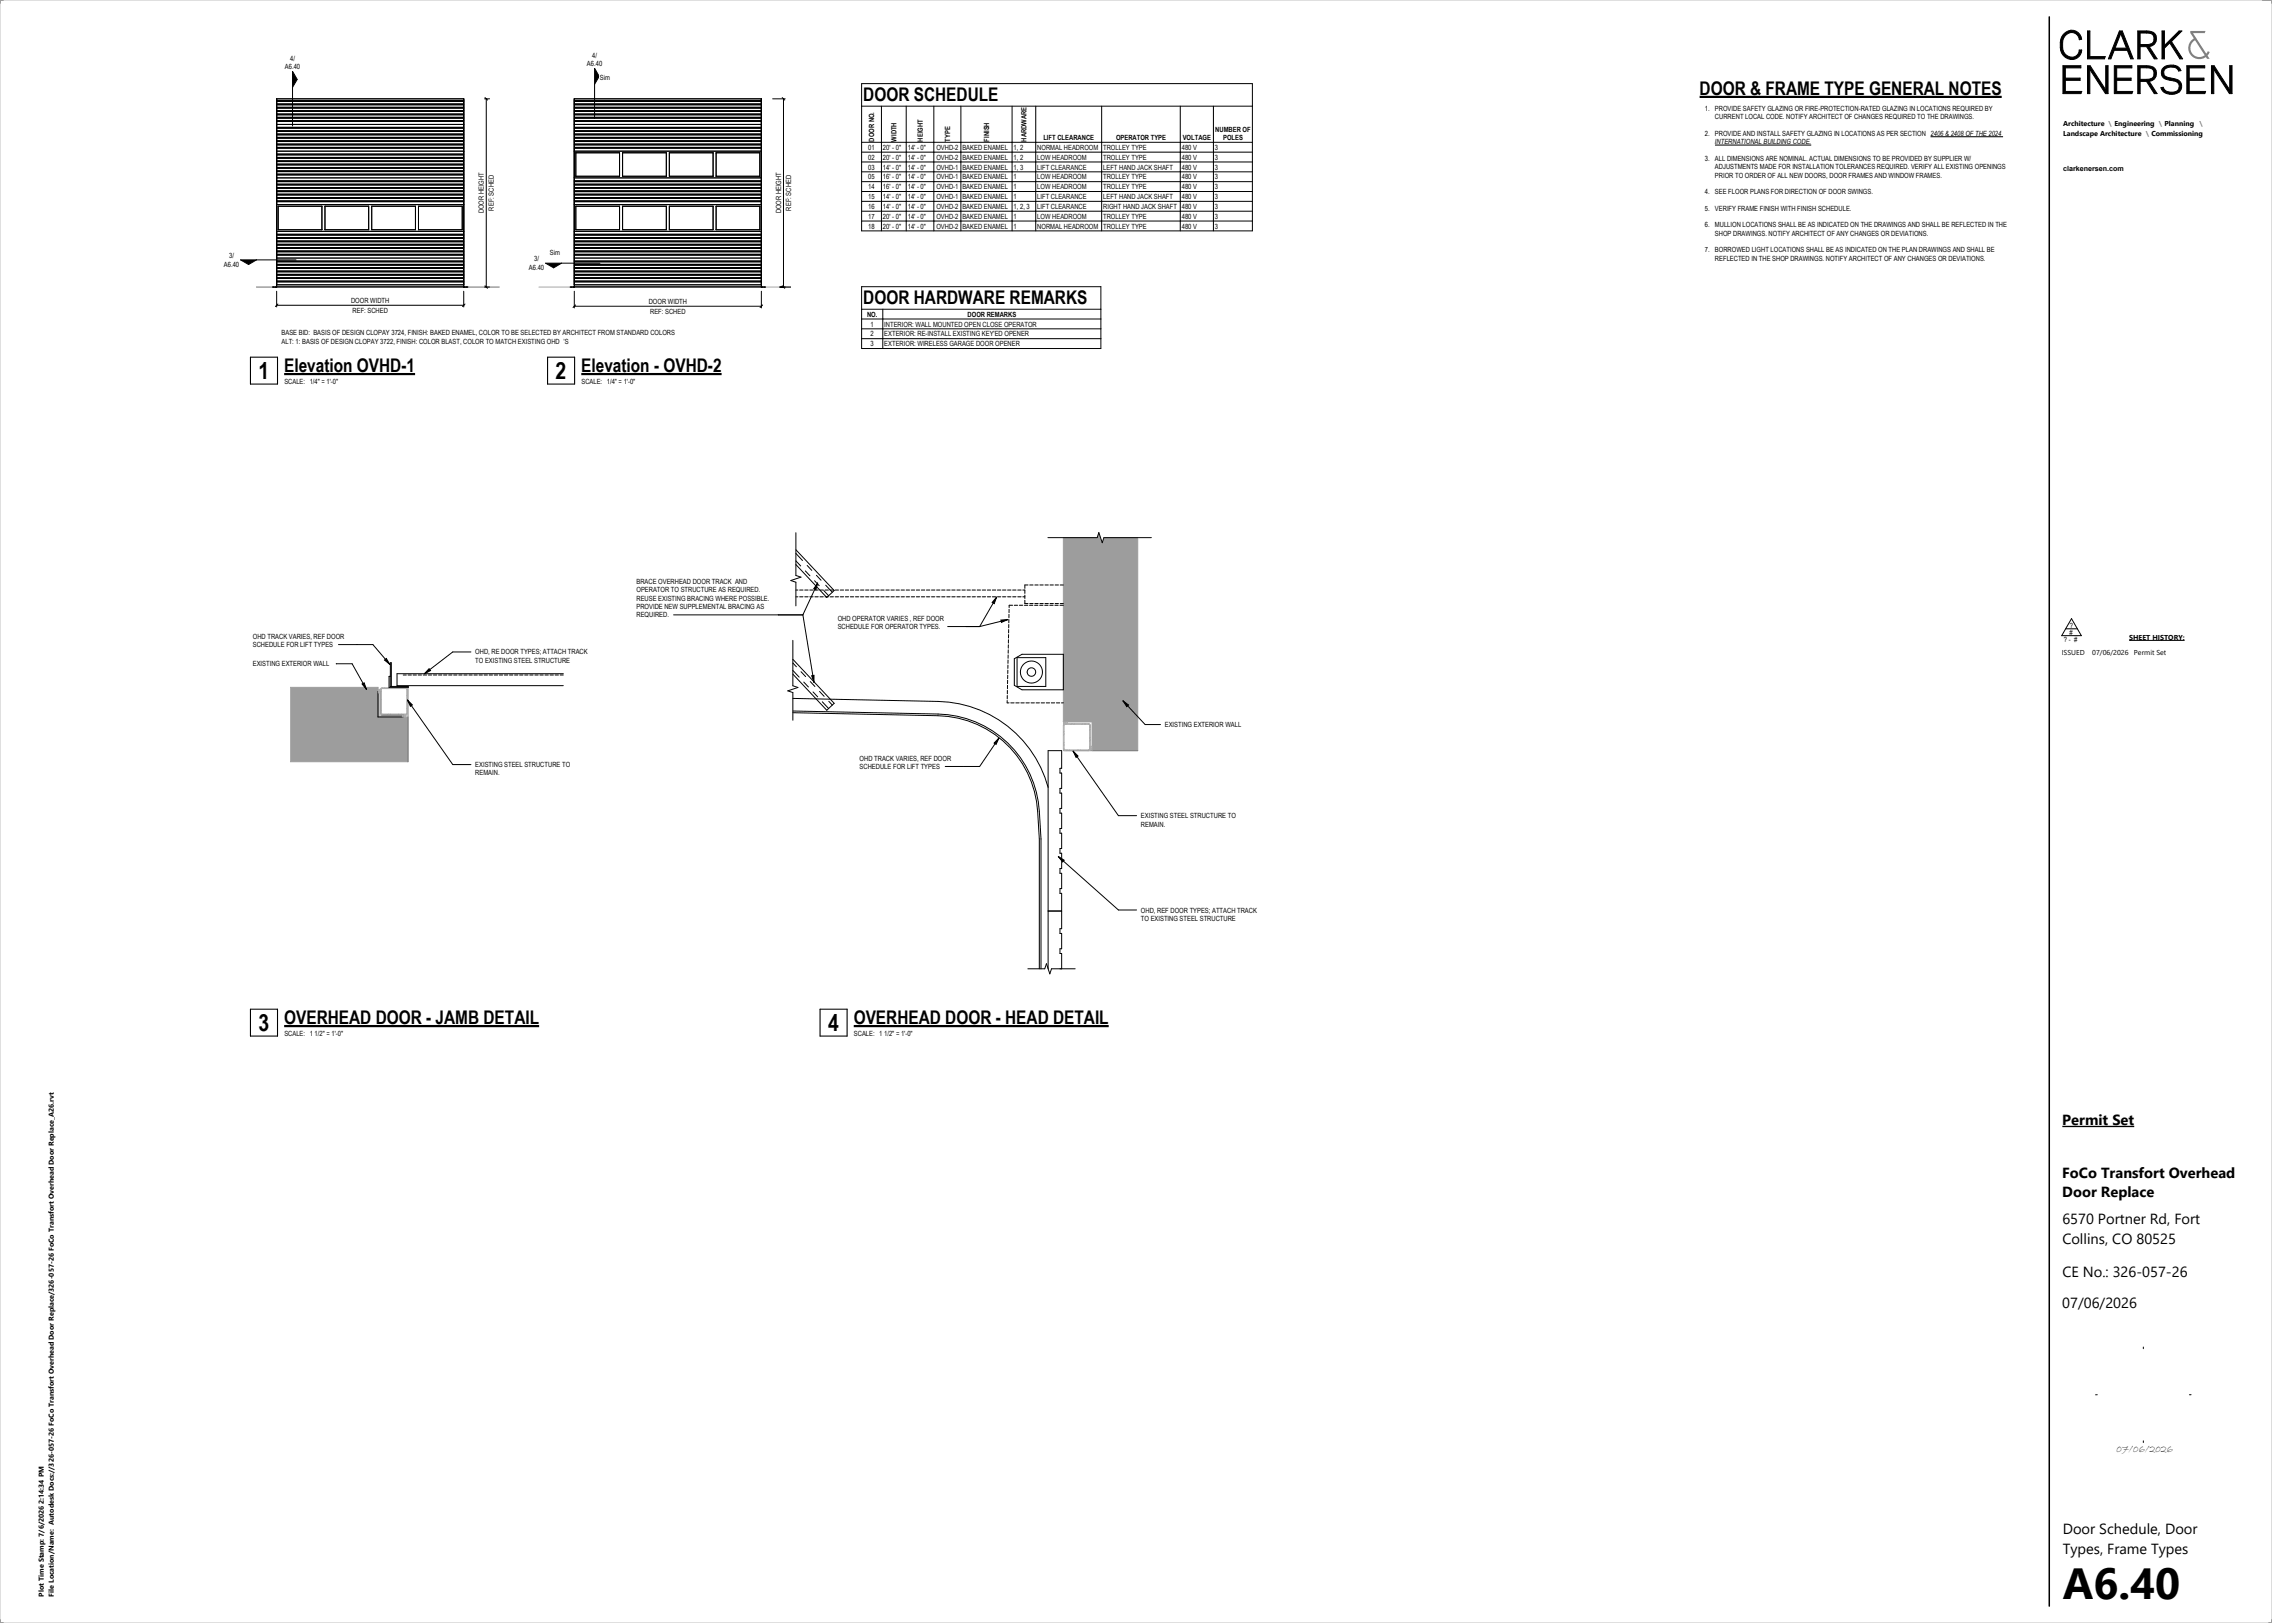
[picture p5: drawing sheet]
<svg xmlns="http://www.w3.org/2000/svg" width="1067mm" height="762mm" viewBox="0 0 1067 762" stroke-linecap="round" stroke-linejoin="round" font-family="sans-serif">
<defs><g id="words">
<text font-size="20.5" x="969" y="751">A6.40</text>
<g font-size="11.1">
<text x="121" y="178">1</text>
<text x="261" y="178">2</text>
<text x="121" y="484">3</text>
<text x="389" y="484">4</text>
</g>
<g font-size="8.8">
<text x="405" y="48">DOOR SCHEDULE</text>
<text x="798" y="45">DOOR &amp; FRAME TYPE GENERAL NOTES</text>
<text x="405" y="143">DOOR HARDWARE REMARKS</text>
<text x="133" y="175">Elevation OVHD-1</text>
<text x="273" y="175">Elevation - OVHD-2</text>
<text x="133" y="481">OVERHEAD DOOR - JAMB DETAIL</text>
<text x="401" y="481">OVERHEAD DOOR - HEAD DETAIL</text>
</g>
<g font-size="6.9">
<text x="968" y="528">Permit Set</text>
<text x="968" y="553">FoCo Transfort Overhead</text>
<text x="968" y="562">Door Replace</text>
<text x="968" y="575">6570 Portner Rd, Fort</text>
<text x="968" y="584">Collins, CO 80525</text>
<text x="968" y="600">CE No.: 326-057-26</text>
<text x="968" y="614">07/06/2026</text>
<text x="969" y="720">Door Schedule, Door</text>
<text x="969" y="730">Types, Frame Types</text>
</g>
<text font-size="4.9" x="994" y="682">07/06/2026</text>
<g font-size="3.4">
<text x="136" y="29">4/</text>
<text x="278" y="27">4/</text>
<text x="134" y="33">A6.40</text>
<text x="276" y="31">A6.40</text>
<text x="282" y="38">Sim</text>
<text x="800" y="52">1.</text>
<text x="805" y="52">PROVIDE SAFETY GLAZING OR FIRE-PROTECTION-RATED GLAZING IN LOCATIONS REQUIRED BY</text>
<text x="805" y="56">CURRENT LOCAL CODE. NOTIFY ARCHITECT OF CHANGES REQUIRED TO THE DRAWINGS.</text>
<text x="969" y="59">Architecture \ Engineering \ Planning</text>
<text x="490" y="66">LIFT CLEARANCE</text>
<text x="524" y="66">OPERATOR TYPE</text>
<text x="555" y="66">VOLTAGE</text>
<text x="571" y="62">NUMBER OF</text>
<text x="574" y="66">POLES</text>
<text x="800" y="64">2.</text>
<text x="805" y="64">PROVIDE AND INSTALL SAFETY GLAZING IN LOCATIONS AS PER SECTION 2406 &amp; 2408 OF THE 2024</text>
<text x="969" y="64">Landscape Architecture \ Commissioning</text>
<text x="408" y="70">01</text>
<text x="410" y="66" transform="rotate(-90 410 66)">DOOR NO.</text>
<text x="415" y="70">20' - 0&quot;</text>
<text x="421" y="66" transform="rotate(-90 421 66)">WIDTH</text>
<text x="426" y="70">14' - 0&quot;</text>
<text x="433" y="66" transform="rotate(-90 433 66)">HEIGHT</text>
<text x="440" y="70">OVHD-2</text>
<text x="446" y="66" transform="rotate(-90 446 66)">TYPE</text>
<text x="452" y="70">BAKED ENAMEL</text>
<text x="464" y="66" transform="rotate(-90 464 66)">FINISH</text>
<text x="476" y="70">1, 2</text>
<text x="482" y="66" transform="rotate(-90 482 66)">HARDWARE</text>
<text x="487" y="70">NORMAL HEADROOM</text>
<text x="518" y="70">TROLLEY TYPE</text>
<text x="555" y="70">480 V</text>
<text x="570" y="70">3</text>
<text x="805" y="68">INTERNATIONAL BUILDING CODE.</text>
<text x="408" y="75">02</text>
<text x="415" y="75">20' - 0&quot;</text>
<text x="426" y="75">14' - 0&quot;</text>
<text x="440" y="75">OVHD-2</text>
<text x="452" y="75">BAKED ENAMEL</text>
<text x="476" y="75">1, 2</text>
<text x="487" y="75">LOW HEADROOM</text>
<text x="518" y="75">TROLLEY TYPE</text>
<text x="555" y="75">480 V</text>
<text x="570" y="75">3</text>
<text x="800" y="76">3.</text>
<text x="805" y="76">ALL DIMENSIONS ARE NOMINAL. ACTUAL DIMENSIONS TO BE PROVIDED BY SUPPLIER W/</text>
<text x="408" y="80">03</text>
<text x="415" y="80">14' - 0&quot;</text>
<text x="426" y="80">14' - 0&quot;</text>
<text x="440" y="80">OVHD-1</text>
<text x="452" y="80">BAKED ENAMEL</text>
<text x="476" y="80">1, 3</text>
<text x="487" y="80">LIFT CLEARANCE</text>
<text x="518" y="80">LEFT HAND JACK SHAFT</text>
<text x="555" y="80">480 V</text>
<text x="570" y="80">3</text>
<text x="805" y="79">ADJUSTMENTS MADE FOR INSTALLATION TOLERANCES REQUIRED. VERIFY ALL EXISTING OPENINGS</text>
<text x="805" y="83">PRIOR TO ORDER OF ALL NEW DOORS, DOOR FRAMES AND WINDOW FRAMES.</text>
<text x="969" y="80">clarkenersen.com</text>
<text x="408" y="84">05</text>
<text x="408" y="89">14</text>
<text x="415" y="84">16' - 0&quot;</text>
<text x="415" y="89">16' - 0&quot;</text>
<text x="426" y="84">14' - 0&quot;</text>
<text x="426" y="89">14' - 0&quot;</text>
<text x="440" y="84">OVHD-1</text>
<text x="440" y="89">OVHD-1</text>
<text x="452" y="84">BAKED ENAMEL</text>
<text x="452" y="89">BAKED ENAMEL</text>
<text x="476" y="84">1</text>
<text x="476" y="89">1</text>
<text x="487" y="84">LOW HEADROOM</text>
<text x="487" y="89">LOW HEADROOM</text>
<text x="518" y="84">TROLLEY TYPE</text>
<text x="518" y="89">TROLLEY TYPE</text>
<text x="555" y="84">480 V</text>
<text x="555" y="89">480 V</text>
<text x="570" y="84">3</text>
<text x="570" y="89">3</text>
<text x="408" y="93">15</text>
<text x="415" y="93">14' - 0&quot;</text>
<text x="426" y="93">14' - 0&quot;</text>
<text x="440" y="93">OVHD-1</text>
<text x="452" y="93">BAKED ENAMEL</text>
<text x="476" y="93">1</text>
<text x="487" y="93">LIFT CLEARANCE</text>
<text x="518" y="93">LEFT HAND JACK SHAFT</text>
<text x="555" y="93">480 V</text>
<text x="570" y="93">3</text>
<text x="800" y="91">4.</text>
<text x="805" y="91">SEE FLOOR PLANS FOR DIRECTION OF DOOR SWINGS.</text>
<text x="227" y="100" transform="rotate(-90 227 100)">DOOR HEIGHT</text>
<text x="232" y="99" transform="rotate(-90 232 99)">REF: SCHED</text>
<text x="367" y="100" transform="rotate(-90 367 100)">DOOR HEIGHT</text>
<text x="371" y="99" transform="rotate(-90 371 99)">REF: SCHED</text>
<text x="408" y="98">16</text>
<text x="415" y="98">14' - 0&quot;</text>
<text x="426" y="98">14' - 0&quot;</text>
<text x="440" y="98">OVHD-2</text>
<text x="452" y="98">BAKED ENAMEL</text>
<text x="476" y="98">1, 2, 3</text>
<text x="487" y="98">LIFT CLEARANCE</text>
<text x="518" y="98">RIGHT HAND JACK SHAFT</text>
<text x="555" y="98">480 V</text>
<text x="570" y="98">3</text>
<text x="800" y="99">5.</text>
<text x="805" y="99">VERIFY FRAME FINISH WITH FINISH SCHEDULE.</text>
<text x="408" y="103">17</text>
<text x="408" y="107">18</text>
<text x="415" y="103">20' - 0&quot;</text>
<text x="415" y="107">20' - 0&quot;</text>
<text x="426" y="103">14' - 0&quot;</text>
<text x="426" y="107">14' - 0&quot;</text>
<text x="440" y="103">OVHD-2</text>
<text x="440" y="107">OVHD-2</text>
<text x="452" y="103">BAKED ENAMEL</text>
<text x="452" y="107">BAKED ENAMEL</text>
<text x="476" y="103">1</text>
<text x="476" y="107">1</text>
<text x="487" y="103">LOW HEADROOM</text>
<text x="487" y="107">NORMAL HEADROOM</text>
<text x="518" y="103">TROLLEY TYPE</text>
<text x="518" y="107">TROLLEY TYPE</text>
<text x="555" y="103">480 V</text>
<text x="555" y="107">480 V</text>
<text x="570" y="103">3</text>
<text x="570" y="107">3</text>
<text x="800" y="107">6.</text>
<text x="805" y="107">MULLION LOCATIONS SHALL BE AS INDICATED ON THE DRAWINGS AND SHALL BE REFLECTED IN THE</text>
<text x="805" y="111">SHOP DRAWINGS. NOTIFY ARCHITECT OF ANY CHANGES OR DEVIATIONS.</text>
<text x="258" y="120">Sim</text>
<text x="800" y="118">7.</text>
<text x="805" y="118">BORROWED LIGHT LOCATIONS SHALL BE AS INDICATED ON THE PLAN DRAWINGS AND SHALL BE</text>
<text x="105" y="125">A6.40</text>
<text x="108" y="121">3/</text>
<text x="251" y="123">3/</text>
<text x="805" y="122">REFLECTED IN THE SHOP DRAWINGS. NOTIFY ARCHITECT OF ANY CHANGES OR DEVIATIONS.</text>
<text x="248" y="127">A6.40</text>
<text x="165" y="142">DOOR WIDTH</text>
<text x="305" y="143">DOOR WIDTH</text>
<text x="166" y="147">REF: SCHED</text>
<text x="305" y="147">REF: SCHED</text>
<text x="407" y="149">NO.</text>
<text x="454" y="149">DOOR REMARKS</text>
<text x="409" y="153">1</text>
<text x="415" y="153">INTERIOR: WALL MOUNTED OPEN CLOSE OPERATOR</text>
<text x="132" y="157">BASE BID: BASIS OF DESIGN CLOPAY 3724, FINISH: BAKED ENAMEL, COLOR TO BE SELECTED BY ARCHITECT FROM STANDARD COLORS</text>
<text x="132" y="161">ALT: 1: BASIS OF DESIGN CLOPAY 3722, FINISH: COLOR BLAST, COLOR TO MATCH EXISTING OHD ’S</text>
<text x="409" y="158">2</text>
<text x="415" y="158">EXTERIOR: RE-INSTALL EXISTING KEY'ED OPENER</text>
<text x="409" y="163">3</text>
<text x="415" y="163">EXTERIOR: WIRELESS GARAGE DOOR OPENER</text>
<text x="134" y="180">SCALE: 1/4&quot; = 1'-0&quot;</text>
<text x="273" y="180">SCALE: 1/4&quot; = 1'-0&quot;</text>
<text x="299" y="274">BRACE OVERHEAD DOOR TRACK AND</text>
<text x="299" y="278">OPERATOR TO STRUCTURE AS REQUIRED.</text>
<text x="299" y="282">REUSE EXISTING BRACING WHERE POSSIBLE.</text>
<text x="299" y="286">PROVIDE NEW SUPPLEMENTAL BRACING AS</text>
<text x="299" y="290">REQUIRED.</text>
<text x="393" y="291">OHD OPERATOR VARIES , REF DOOR</text>
<text x="119" y="300">OHD TRACK VARIES, REF DOOR</text>
<text x="393" y="295">SCHEDULE FOR OPERATOR TYPES.</text>
<text x="972" y="298">#</text>
<text x="972" y="295">?</text>
<text x="119" y="304">SCHEDULE FOR LIFT TYPES</text>
<text x="969" y="301">? - #</text>
<text x="1000" y="300">SHEET HISTORY:</text>
<text x="223" y="307">OHD, RE DOOR TYPES; ATTACH TRACK</text>
<text x="223" y="311">TO EXISTING STEEL STRUCTURE</text>
<text x="968" y="308">ISSUED</text>
<text x="982" y="308">07/06/2026</text>
<text x="1002" y="308">Permit Set</text>
<text x="119" y="313">EXISTING EXTERIOR WALL</text>
<text x="547" y="341">EXISTING EXTERIOR WALL</text>
<text x="404" y="357">OHD TRACK VARIES, REF DOOR</text>
<text x="223" y="360">EXISTING STEEL STRUCTURE TO</text>
<text x="223" y="364">REMAIN.</text>
<text x="404" y="361">SCHEDULE FOR LIFT TYPES</text>
<text x="536" y="384">EXISTING STEEL STRUCTURE TO</text>
<text x="536" y="388">REMAIN.</text>
<text x="536" y="428">OHD, REF DOOR TYPES; ATTACH TRACK</text>
<text x="536" y="432">TO EXISTING STEEL STRUCTURE</text>
<text x="134" y="487">SCALE: 1 1/2&quot; = 1'-0&quot;</text>
<text x="401" y="487">SCALE: 1 1/2&quot; = 1'-0&quot;</text>
<text x="21" y="750" transform="rotate(-90 21 750)">Plot Time Stamp: 7/6/2026 2:14:34 PM</text>
<text x="25" y="750" transform="rotate(-90 25 750)">File Location/Name: Autodesk Docs://326-057-26 FoCo Transfort Overhead Door Replace/326-057-26 FoCo Transfort Overhead Door Replace_A26.rvt</text>
</g>
<text font-size="3.4" fill="#808080" x="1033" y="59">\</text>
</g></defs>
<path d="M120 135h9M218 135h16M253 135h16M358 135h13" fill="none" stroke="#9d9d9d" stroke-width=".47"/>
<g fill="none" stroke="#000" stroke-width=".47">
<path d="M130 47h88M130 48h88M130 49h88M130 50h88M130 51h88M130 52h88M130 54h88M130 55h88M130 57h88M130 58h88M130 60h88M270 47h87"/>
<path d="M270 48h87M270 49h87M270 50h87M270 51h87M270 52h87M270 54h87M270 55h87M270 57h87M270 58h87M270 60h87M130 61h88M130 62h88"/>
<path d="M130 63h88M130 65h88M130 66h88M130 68h88M130 69h88M130 70h88M130 71h88M130 72h88M130 73h88M130 74h88M130 75h88M130 76h88"/>
<path d="M130 77h88M130 79h88M270 61h87M270 62h87M270 63h87M270 65h87M270 66h87M270 68h87M270 69h87M270 70h87M270 71h87M270 72v11"/>
<path d="M270 72h.1M270 72h21v11h-21M292 72v11M292 72h.1M292 72h21M313 72h.1M313 72v11M335 72h-21v11h21M335 72h.1M335 72v11M336 72v11M336 72h.1"/>
<path d="M336 72h21M357 72h.1M357 72v11M130 84h88M130 85h88M130 86h88M130 87h88M130 88h88M130 90h88M130 91h88M130 92h88M130 93h88"/>
<path d="M130 94h88M130 95h88M130 96h88M130 80h88M130 81h88M130 82h88M131 97v11M131 97h.1M131 97h20v11h-20M153 97v11M153 97h.1M153 97h20v11h-20"/>
<path d="M175 97v11M175 97h.1M175 97h20M195 97h.1M195 97v11M217 97h-21l1 11h20M217 97h.1M217 97v11M270 84h87M270 85h87M270 86h87M270 87h87"/>
<path d="M270 88h87M270 90h87M270 91h87M270 92h87M270 93h87M270 94h87M270 95h87M270 96h87M270 83h.1M270 97v11M270 97h.1M270 97h21v11h-21"/>
<path d="M292 83h.1M292 97v11M292 97h.1M292 83h21M292 97h21M313 83h.1M313 97h.1M313 97v11M335 83h.1M335 97h-21v11h21M335 97h.1M335 97v11"/>
<path d="M336 83h.1M336 97v11M336 97h.1M336 83h21M336 97h21M357 83h.1M357 97h.1M357 97v11M130 109h88M130 110h88M130 112h88M130 113h88"/>
<path d="M130 114h88M130 115h88M130 116h88M130 117h88M130 118h88M130 119h88M130 120h88M131 108h.1M153 108h.1M175 108h.1M175 108h20M195 108h.1"/>
<path d="M217 108h.1M270 109h87M270 110h87M270 112h87M270 113h87M270 114h87M270 115h87M270 116h87M270 117h87M270 118h87M270 119h87M270 120h87"/>
<path d="M270 108h.1M292 108h.1M292 108h21M313 108h.1M335 108h.1M336 108h.1M336 108h21M357 108h.1M128 135h92M128 135h1M130 135v-89h88v89M130 121h88"/>
<path d="M130 123h88M130 124h88M130 126h88M130 127h88M130 128h88M130 129h88M130 130h88M130 131h88M130 132h88M130 134h88M130 135h88M219 135h.1"/>
<path d="M268 135h91M268 135h1M270 135v-89h87v89M270 121h87M270 123h87M270 124h87M270 126h87M270 127h87M270 128h87M270 129h87M270 130h87M270 131h87"/>
<path d="M270 132h87M270 134h87M270 135h87M359 135h.1M366 135h.1M366 135h5"/>
</g>
<path d="M136 323h41v14h15v21h-56z" fill="#9d9d9d"/>
<path d="M179 323v12l12 1v-13zM179 323h12v12h-12z" fill="#fff"/>
<g fill="#f0f0f0">
<circle cx="178" cy="325" r=".5"/>
<circle cx="189" cy="336" r=".5"/>
</g>
<path d="M177 325h1h1v10l11 1h-1v1h-12z" fill="#c0c0c0"/>
<g fill="none" stroke="#b2b2b2" stroke-width=".47">
<path d="M179 328v1M179 333v1M179 325h.1M179 330h.1M179 335h.1M180 323l-1 1M181 323h-1M182 335v1M183 335v1M185 323h-1M186 323h-1M187 335v1"/>
<path d="M189 335l-1 1M190 323h-1M191 323h-1M191 326v1M191 331v1M191 327v1M191 332v1"/>
</g>
<path d="M136 323h41v14h15v21h-56" fill="none" stroke="#9d9d9d" stroke-width=".47"/>
<path d="M192 323v35" fill="none" stroke="#7f7f7f" stroke-width=".47"/>
<g fill="none" stroke="#000" stroke-width=".47">
<path d="M183 318v5h9v-1h-9v-11h1v11M189 317h2M192 317h1M194 317h2M196 317h2M199 317h1M201 317h2M203 317h2M206 317h1M208 317h2M211 317h1M213 317h2"/>
<path d="M215 317h2M218 317h1M220 317h2M223 317h1M225 317h2M227 317h2M230 317h1M232 317h2M234 317h2M237 317h1M239 317h2M242 317h1"/>
<path d="M244 317h2M246 317h2M249 317h1M251 317h2M253 317h2M256 317h1M258 317h2M261 317h1M263 317h1M264 316h-78v6h78M178 325l-1 12h13M178 325l1 10"/>
<path d="M179 336h.1M179 336h11"/>
</g>
<g fill="none" stroke="#aaa" stroke-width=".47">
<path d="M178 324h.1M178 325h.1M179 323h12v13l-12-1zM179 323h12v12h-12zM190 336v1M191 336v1"/>
<circle cx="178" cy="325" r=".5"/>
<circle cx="189" cy="336" r=".5"/>
</g>
<path d="M499 252h16l1-2 2 5v-3h16v100h-21v-13h-14z" fill="#9d9d9d"/>
<path d="M499 340v12h13v-12zM500 340h11l1 12h-12z" fill="#fff"/>
<g fill="#f0f0f0">
<circle cx="512" cy="351" r=".5"/>
<circle cx="501" cy="339" r=".5"/>
</g>
<g fill="none" stroke="#b2b2b2" stroke-width=".47">
<path d="M503 340h.1M505 340h-1M508 340h.1M510 340h-1M500 343l-1 1M500 348l-1 1M500 345h-1M500 350h-1M501 352h.1M502 352h.1M506 352h.1M507 352h.1"/>
<path d="M511 352h.1M512 341v1M512 346v1M512 351v1M512 342v1M512 347v1"/>
</g>
<path d="M499 252v87h14v13h21v-100" fill="none" stroke="#9d9d9d" stroke-width=".47"/>
<path d="M499 352h35" fill="none" stroke="#7f7f7f" stroke-width=".47"/>
<g fill="none" stroke="#000" stroke-width=".47">
<path d="M279 40l2-4-2-4v24M363 46h6M367 46l1 1M368 46v89M805 68h45M906 64h35M270 137v8M357 137v8M366 135h3M367 134l1 1M270 144h87M270 143l-1 1"/>
<path d="M358 143l-1 1M374 258l18 19-4 4-14-16M374 260l3 3M374 250v20l2 1-5 2h3v11M492 252h23l1-2 2 5v-3h23M374 277h1M374 263l2 3M375 277h2M378 277h1M378 268l2 2M379 265l2 3M380 277h2"/>
<path d="M382 273l3 2M383 277h1M383 270l3 2M385 277h2M387 277l2 3M387 277h2M388 275l3 3M390 277h1M392 277h2M395 277h1M397 277h1M399 277h2"/>
<path d="M402 277h1M404 277h2M406 277h2M409 277h1M411 277h2M414 277h1M416 277h2M418 277h2M421 277h1M423 277h2M425 277h2M428 277h1"/>
<path d="M430 277h2M433 277h1M435 277h2M437 277h2M440 277h1M442 277h2M445 277h1M447 277h1M449 277h2M452 277h1M454 277h2M456 277h2"/>
<path d="M459 277h1M461 277h2M464 277h1M466 277h2M468 277h2M471 277h1M473 277h2M475 277h2M478 277h1M480 277h1v2M481 279v2M483 275h-2v1"/>
<path d="M484 275h1M486 275h1M488 275h2M491 275h1M493 275h2M495 275h2M498 275h1M374 280h1M375 280h2M378 280h1M380 280h2M383 280h1"/>
<path d="M385 280h2M387 280h2M390 280h1M392 280h2M395 280h1M397 280h1M399 280h2M402 280h1M404 280h2M406 280h2M409 280h1M411 280h2"/>
<path d="M414 280h1M416 280h2M418 280h2M421 280h1M423 280h2M425 280h2M428 280h1M430 280h2M433 280h1M435 280h2M437 280h2M440 280h1"/>
<path d="M442 280h2M445 280h1M447 280h1M449 280h2M452 280h1M454 280h2M456 280h2M459 280h1M461 280h2M464 280h1M466 280h2M468 280h2"/>
<path d="M471 280h1M473 280h2M474 298v2M474 296v1M474 293v2M474 291v1M474 288v2M474 286v2M475 284h-1v1M475 280h2M476 284h2M478 280h1"/>
<path d="M479 284h1M480 280h1M481 284h2M481 282v1h2M483 284h2M484 283h1M486 284h1M486 283h1M488 284h2M488 283h2M491 284h1M491 283h1"/>
<path d="M493 284h2M493 283h2M495 284h2M495 283h2M498 284h1M498 283h1M372 310l20 20-4 3-16-16M372 315l3 3M372 311l2 2M372 301v21l3 1-5 1 2 1v13M376 315l2 3M380 320l3 2"/>
<path d="M473 319v2M473 317v2M473 315v1M473 312v2M473 310v1M473 307v2M473 305v2M473 303v1M474 300l-1 2M476 309l4-2h19v17h-19l-4-2zM478 309h13v13h-13zM372 328l69 1a55 55 0 0 1 51 41"/>
<path d="M372 334l68 1a49 49 0 0 1 48 46l1 13v61M372 335l68 1a48 48 0 0 1 47 45l1 13v61M377 320l3 3M382 325l2 2M385 325l2 2M386 329l3 4M389 329l2 2M473 329v1h1M473 327v1M473 324v2M473 322v1M475 330h1"/>
<path d="M477 330h2M479 330h2M482 330h1M484 330h2M486 330h2M489 330h1M491 330h2M494 330h1M496 330h2M498 330h1M492 428h6M483 455h8v-3l2 5 1-2h11"/>
<path d="M492 455v-103h6v9v2v7v2v8v2v7v2v7v3v7v2v7v2v17v2v7v3v7"/>
<circle cx="484" cy="316" r="5"/>
<circle cx="484" cy="316" r="2"/>
</g>
<path d="M499 339v1M500 339v1M501 340v-1v1M499 340h13v12h-12zM500 340h11l1 12h-12zM512 351h1h-1M512 352h1M512 351h1" fill="none" stroke="#aaa" stroke-width=".47"/>
<path d="M279 32l2 4-2 4z" fill="#000"/>
<g fill="#fff">
<path d="M278 24h2v4h-2z"/>
<path d="M276 28h7v4h-7z"/>
<path d="M282 35h4v3h-4z"/>
</g>
<path d="M264 124l-4 2-4-2h26" fill="none" stroke="#000" stroke-width=".47"/>
<path d="M256 124h8l-4 2z" fill="#000"/>
<g fill="#fff">
<path d="M251 120h2v4h-2z"/>
<path d="M248 124h8v3h-8z"/>
<path d="M258 117h5v4h-5z"/>
</g>
<path d="M228 46h2M228 46l1 1M228 46v89M120 122l-3 2-4-2h26M130 137v7M218 137v7M228 135h2M228 134l1 1M130 143h88M130 143l-1 1M218 143l-1 1" fill="none" stroke="#000" stroke-width=".47"/>
<path d="M113 122h7l-3 2z" fill="#000"/>
<g fill="#fff">
<path d="M108 118h2v4h-2z"/>
<path d="M105 122h7v4h-7z"/>
</g>
<path d="M137 41l3-4-3-3v25" fill="none" stroke="#000" stroke-width=".47"/>
<path d="M137 34l3 3-3 4z" fill="#000"/>
<g fill="#fff">
<path d="M136 25h3v4h-3z"/>
<path d="M134 29h7v4h-7z"/>
</g>
<g fill="#000">
<path d="M384 274l-1 3-1-1zM468 280l-1 3h-1zM470 291h3l-3 1zM181 310v-1l2 3zM201 314l1 1-3 1zM170 321h1l1 3zM191 329l3 2-1 1zM381 317h1v3zM527 329l3 2-1 1zM469 347l-1 2h-1zM504 353l2 2-1 1zM497 402l3 2-1 1z"/>
<path d="M1005 16h3a2.8 2.8 0 0 1 3 2 2.8 2.8 0 0 1-3 3h-3zM1004 15v13h1v-6h3l4 6h1l-4-6a4 4 0 0 0 3-4 4 4 0 0 0-4-3zM1005 32h3a2.8 2.8 0 0 1 3 2 2.8 2.8 0 0 1-3 3h-3zM1004 31v13h1v-6h3l4 6h1l-4-6a4 4 0 0 0 3-4 4 4 0 0 0-4-3zM1016 32a4 4 0 0 0-1 4 4 4 0 0 0 4 2 3 3 0 0 1 4 3 4 4 0 0 1-4 2 4 4 0 0 1-3-2h-1a5 5 0 0 0 5 3 5 5 0 0 0 4-3 4 4 0 0 0-3-4h-2a2.6 2.6 0 0 1-3-3 2.6 2.6 0 0 1 3-3l3 1 1 1h1a5 5 0 0 0-8-1zM980 15v13h8l1-1h-8v-12zM995 15l-5 13h1l2-4h6l1 4h2l-6-13zM996 16l2 7h-5zM1015 15v13h1v-5l3-3 5 8h1l-5-9 4-4h-1l-7 6v-6zM1038 31v13h1v-11l8 11h1v-13h-1v11l-7-11zM1027 31v13h8l1-1h-8v-5h7v-1h-7v-5h7v-1zM993 31v13h8v-1h-7v-5h7v-1h-7v-5h7v-1zM980 31v13h1v-11l8 11h1v-13h-1v11l-8-11zM969 31v13h8v-1h-7v-5h7v-1h-7v-5h7v-1zM969 16a7 7 0 0 0-2 7 7 7 0 0 0 6 5l2-1 2-1v-3h-1a4 4 0 0 1-4 4 4 4 0 0 1-4-5 5 5 0 0 1 6-7l1 1 1 3 1-1a5 5 0 0 0-3-4 5 5 0 0 0-5 2z"/>
</g>
<g fill="none" stroke="#000" stroke-width=".47">
<path d="M969 16a5 5 0 0 1 5-2 5 5 0 0 1 3 4l-1 1a4 4 0 0 0-4-4 4 4 0 0 0-4 5 5 5 0 0 0 1 5 5 5 0 0 0 6 1l1-3h1a5 5 0 0 1-5 5 5 5 0 0 1-5-6 8 8 0 0 1 2-6zM980 15h1v12h8l-1 1h-8zM995 15h1l6 13h-2l-1-4h-6l-2 4h-1zM996 16l2 7h-5zM1004 15h4a4 4 0 0 1 5 3 4 4 0 0 1-4 4l4 6h-1l-4-6h-3v6h-1zM1005 16h3a2.8 2.8 0 0 1 3 2 2.8 2.8 0 0 1-3 3h-3zM1015 15h1v6l7-6h1l-4 4 5 9h-1l-5-8-3 3v5h-1zM969 31h8v1h-7v5h7v1h-7v5h7v1h-8zM980 31h1l8 11v-11h1v13h-1l-8-11v11h-1zM993 31h8v1h-7v5h7v1h-7v5h7v1h-8zM1004 31h4a4 4 0 0 1 5 3 4 4 0 0 1-4 4l4 6h-1l-4-6h-3v6h-1zM1005 32h3a2.8 2.8 0 0 1 3 2 2.8 2.8 0 0 1-3 3h-3z"/>
<path d="M1016 32a5 5 0 0 1 8 1h-1a4 4 0 0 0-4-2 4 4 0 0 0-3 3l1 2h1a6 6 0 0 1 6 4 4 4 0 0 1-5 4l-3-1-1-2h1a4 4 0 0 0 4 2 4 4 0 0 0 3-2 3 3 0 0 0-4-3 4 4 0 0 1-4-2 4 4 0 0 1 1-4zM1027 31h8v1h-7v5h7v1h-7v5h8l-1 1h-8zM1038 31h2l7 11v-11h1v13h-1l-8-11v11h-1zM384 274l-1 3-1-1zM384 274l-7 15M316 289h61M377 289l5 31M445 294h15M468 280l-1 3h-1zM468 280l-8 14M470 291h3l-3 1zM473 291l-13 3"/>
<path d="M158 312h7l7 12M159 303h16l8 9M181 310v-1l2 3zM201 314l1 1-3 1zM221 306h-8l-14 10M381 317h1v3zM170 321h1l1 3zM191 329l3 2-1 1zM191 329l22 30h8M527 329l3 2-1 1zM527 329l11 11h7M469 347l-1 2h-1z"/>
<path d="M469 347l-9 13h-16M504 353l2 2-1 1zM504 353l21 30h9M497 402l3 2-1 1zM497 402l28 25h9"/>
</g>
<path d="M1028 15l2 3a5 5 0 0 0-2 7 5 5 0 0 0 8 2v1h2l-1-2 1-2h-1l-1 1-6-9h5l1-1zM1030 20l1-1 4 7a4 4 0 0 1-6-1 4 4 0 0 1 1-5z" fill="#808080"/>
<g fill="none" stroke="#000" stroke-width=".47">
<path d="M2 0h-2v2M1062 0h5v2M405 39h183v69h-183zM405 50h183M414 50v58M426 50v58M438 50v58M451 50v58M475 50v58M486 50v58M517 50v58M554 50v58"/>
<path d="M570 50v58M405 76h183M405 71h183M405 67h183M405 99h183M405 95h183M405 90h183M405 85h183M405 81h183M405 104h183M405 135h112v29h-112zM405 159h112"/>
<path d="M405 154h112M405 150h112M405 145h112M415 145v19M970 295h5M973 290l4 8h-9zM1000 301h26M1006 632v1M984 655h1M1028 655h1M1006 676v1M0 760v2h2"/>
<path d="M1067 760v2h-2"/>
</g>
<path d="M0 0h1067v762h-1067z" fill="none" stroke="#c0c0c0" stroke-width=".47"/>
<path d="M962 8v746" fill="none" stroke="#000" stroke-width=".71"/>
<path d="M968 529h34" fill="none" stroke="#000" stroke-width=".64" stroke-linecap="butt"/>
<path d="M798 45h142M133 176h62M273 176h66M133 482h120M401 482h120" fill="none" stroke="#000" stroke-width="1" stroke-linecap="butt"/>
<path d="M118 168h12v12h-12zM257 168h13v12h-13zM118 474h12v12h-12zM385 474h13v12h-13z" fill="none" stroke="#000" stroke-width=".51"/>
<use href="#words"/>
</svg>
